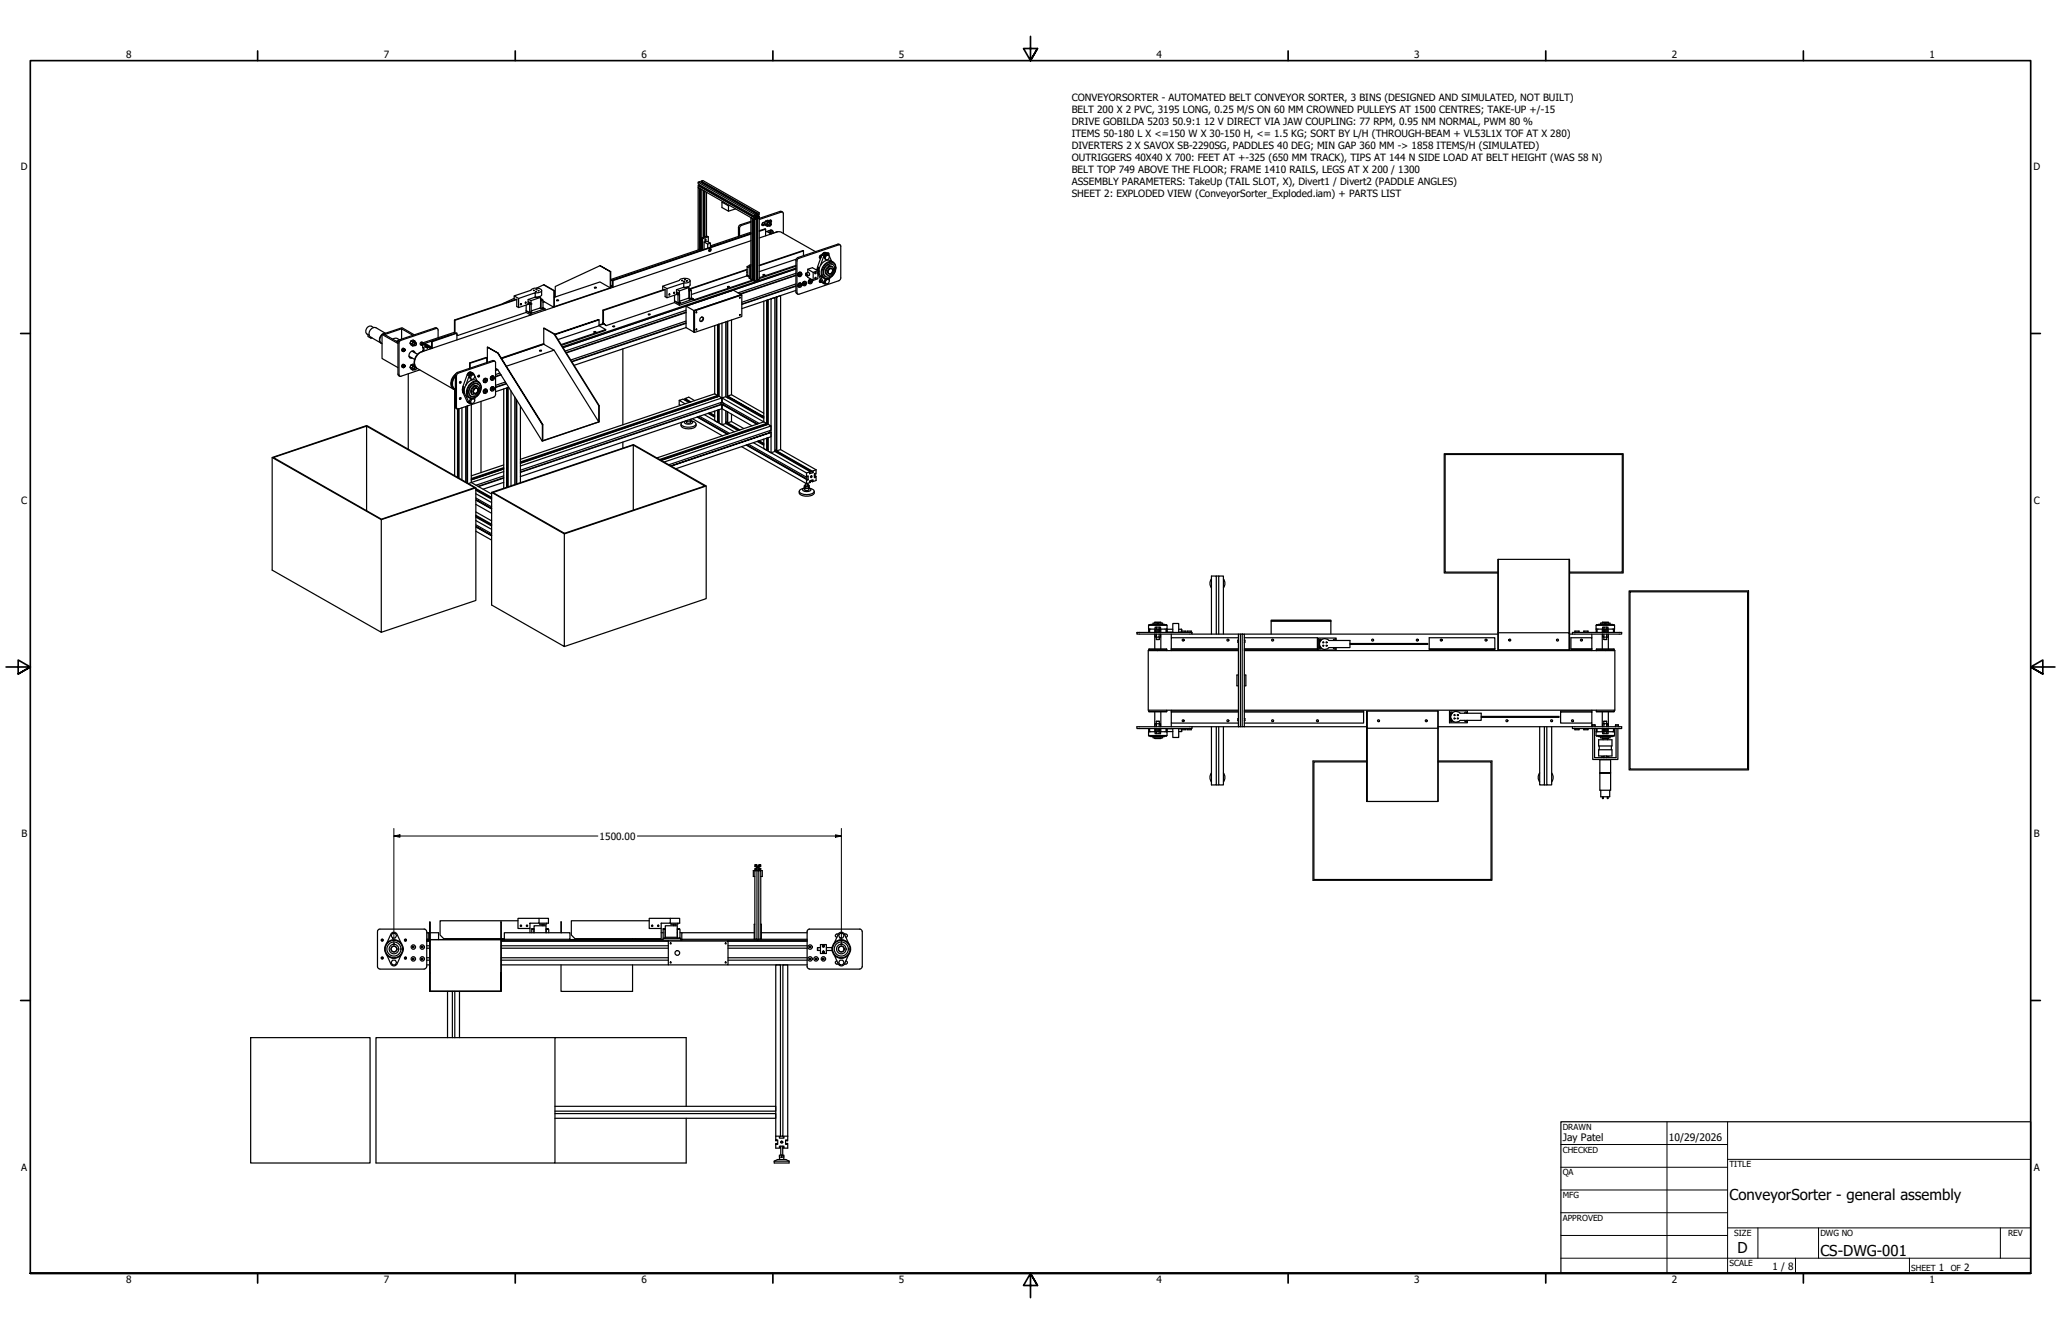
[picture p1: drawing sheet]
<svg xmlns="http://www.w3.org/2000/svg" width="864mm" height="559mm" viewBox="0 0 864 559" stroke-linecap="round" stroke-linejoin="round" font-family="sans-serif">
<defs><g id="words">
<g font-size="6.3">
<text x="724.7" y="502.8">ConveyorSorter - general assembly</text>
<text x="728.1" y="524.9">D</text>
<text x="762.8" y="526.2">CS-DWG-001</text>
</g>
<g font-size="4.3">
<text x="654.8" y="477.8">Jay Patel</text>
<text x="699.3" y="478">10/29/2026</text>
</g>
<g font-size="4.2">
<text x="52.8" y="24.4">8</text>
<text x="160.8" y="24.4">7</text>
<text x="268.7" y="24.4">6</text>
<text x="376.7" y="24.4">5</text>
<text x="484.6" y="24.4">4</text>
<text x="592.6" y="24.4">3</text>
<text x="700.5" y="24.4">2</text>
<text x="808.5" y="24.4">1</text>
<text x="449.1" y="42.3">CONVEYORSORTER - AUTOMATED BELT CONVEYOR SORTER, 3 BINS (DESIGNED AND SIMULATED, NOT BUILT)</text>
<text x="449.1" y="47.3">BELT 200 X 2 PVC, 3195 LONG, 0.25 M/S ON 60 MM CROWNED PULLEYS AT 1500 CENTRES; TAKE-UP +/-15</text>
<text x="449.1" y="52.3">DRIVE GOBILDA 5203</text>
<text x="491.2" y="52.3">50.9:1</text>
<text x="504.5" y="52.3">12 V DIRECT VIA JAW COUPLING: 77 RPM, 0.95 NM NORMAL, PWM 80 %</text>
<text x="449.1" y="57.3">ITEMS 50-180 L X &lt;=150 W X 30-150 H, &lt;= 1.5 KG; SORT BY L/H (THROUGH-BEAM + VL53L1X TOF AT X 280)</text>
<text x="449.1" y="62.4">DIVERTERS 2 X SAVOX SB-2290SG, PADDLES 40 DEG; MIN GAP 360 MM -&gt; 1858 ITEMS/H (SIMULATED)</text>
<text x="8.8" y="71.4">D</text>
<text x="449.1" y="67.4">OUTRIGGERS 40X40 X 700: FEET AT +-325 (650 MM TRACK), TIPS AT 144 N SIDE LOAD AT BELT HEIGHT (WAS 58 N)</text>
<text x="852" y="71.4">D</text>
<text x="449.1" y="72.4">BELT TOP 749 ABOVE THE FLOOR; FRAME 1410 RAILS, LEGS AT X 200 / 1300</text>
<text x="449.1" y="77.4">ASSEMBLY PARAMETERS: TakeUp (TAIL SLOT, X), Divert1 / Divert2 (PADDLE ANGLES)</text>
<text x="449.1" y="82.4">SHEET 2: EXPLODED VIEW (ConveyorSorter_Exploded.iam) + PARTS LIST</text>
<text x="8.9" y="211.1">C</text>
<text x="852.2" y="211.1">C</text>
<text x="9" y="350.8">B</text>
<text x="251.3" y="351.7">1500.00</text>
<text x="852.2" y="350.8">B</text>
<text x="8.9" y="490.5">A</text>
<text x="852.2" y="490.5">A</text>
<text x="742.8" y="532">1 / 8</text>
<text x="812.4" y="532.6">1</text>
<text x="823" y="532.6">2</text>
<text x="52.8" y="537.5">8</text>
<text x="160.8" y="537.5">7</text>
<text x="268.7" y="537.5">6</text>
<text x="376.7" y="537.5">5</text>
<text x="484.6" y="537.5">4</text>
<text x="592.6" y="537.5">3</text>
<text x="700.5" y="537.5">2</text>
<text x="808.5" y="537.5">1</text>
</g>
<g font-size="3.5">
<text x="654.8" y="473.2">DRAWN</text>
<text x="654.8" y="482.8">CHECKED</text>
<text x="724.7" y="488.9">TITLE</text>
<text x="654.8" y="492.3">QA</text>
<text x="654.8" y="501.8">MFG</text>
<text x="654.8" y="511.4">APPROVED</text>
<text x="726.7" y="517.7">SIZE</text>
<text x="762.8" y="517.7">DWG NO</text>
<text x="841.4" y="517.7">REV</text>
<text x="724.7" y="530.4">SCALE</text>
<text x="800.9" y="532.6">SHEET</text>
<text x="817.4" y="532.6">OF</text>
</g>
</g></defs>
<!-- layer: Visible (ANSI) -->
<g fill="#000">
<circle cx="293.6" cy="105" r=".25"/>
<circle cx="335.4" cy="114.1" r=".25"/>
<circle cx="222.5" cy="127.3" r=".25"/>
<circle cx="200.5" cy="157.3" r=".25"/>
<circle cx="203.6" cy="158.6" r=".25"/>
<circle cx="338.5" cy="203.1" r=".25"/>
</g>
<g fill="none" stroke="#000" stroke-width=".51">
<path d="M292.5 77.8v.7l23.7 13.5 .7-.4M292.5 76.3v.8l23.7 13.5 .5-.4v1M293.1 77.3v.4l23.6 13.5h-.3M293.1 77.7l-.2 .1M293.2 78.9l-.1 25.8v-25.8l-.6-.4v25.9l.6 .3M293.5 79.1l.1 25.4h-.4M293.8 75.9l23.8 13.6v.4M294 76.1v.3l23.6 13.5-.9 .3 .2-.7M294 76.4l-.1 .1M294.8 79.8v19.6M293.9 99.7l2.3-.8 .6 .3v2.1M294.1 99.6v-20.2l-.5-.3v25.9"/>
<path d="M295.1 80v19.3M295.2 80.1v19.2M295.3 80.1v19.1M296 80.5v18.5M296.8 99.2l-2.4 .8M303 84.5l-.5 .1M305.8 86l-.6 .2v2.3l-2.7-1.6v-2.3l2.7 1.6M308.2 87.5l-3 1M314.6 93.1l-4.3 1.6-.4 .7v3.5M314.6 92.7l-4.4 1.5-.6 .4-.2 4.5M314.6 97.3l-16.9 5.7M314.6 98l-57.7 19.5"/>
<path d="M315.3 91.6l-.1 25.7v-25.9l-.6-.3v25.9l.6 .3M315.6 91.7l.1 25.4M316.2 92l.7-.2v25.8l-.7 .3zM316.2 92l-.5-.3v25.8M316.2 91.2l-23.7-13.4 23.7 13.4v.8M316.2 89.8l.7-.3-23.7-13.4-.7 .2 23.7 13.5v.8M317 90.4l.2-.1 .1 .4-.2 .1zM317.1 91.1l.3 .5M317.1 91.4h-.4M317.2 91.4l.1 25.8M317.2 91.1l.2 .3M317.4 91.6l.7-.3v25.9l-.7 .2z"/>
<path d="M317.4 91.6v25.8M317.4 89.3l.7-.2-23.6-13.5-.7 .3 23.6 13.6M317.6 91.3v-.4l-.9 .3v.3M317.6 90.4l.3 .4M317.6 90.3l.3 .3M317.9 89.9h-.3v1l.3-.1-.3-.2M318.1 91.9l9.5-3.1 .5 .2 .1 8.7M318.1 99.7l7.7-2.6h1.2l14.7 8.3M318.1 90.6v.7l-.7 .3-.6-.4M318.1 89.1v.8h-.3M319.3 94.2h.1M319.7 93.3l-.4 .9"/>
<path d="M320.2 93.1a1.54 1.54 0 0 0 2.1 1.5M320.2 93.5h.2M320.5 93.9l-1.2 .3M320.7 93l-1.2 .4a.57 .57 0 0 0-.3 .6 .57 .57 0 0 0 .6 .5l.9-.3M320.8 92.6l.8 .4-.5 1.1-.7-.4zM320.8 92.6l1-.3 .7 .4-.9 .3M320.8 96l-2.7 .6M320.8 96l-2.7 .9M320.8 96v2.8M321.1 94.1l.5 .7M321.6 94.3l.7 .3M322.1 92.5l1.1-.2 .1 .5-.4 .6"/>
<path d="M322.1 96.6l.3 1M322.4 93.3l-.7 .2-.1 .6 .2 .3M322.5 92.7l.4 .9-.6-.4M322.8 96.5a1 1 0 0 1 1.2 1.2M322.8 96.5v1.4M322.8 96.5l-2 .6M322.8 92.2l-.2 .8M323 96.4l.1 1.6-1.9-1M323.3 96.4l.2 1.5M325.8 97.1l-1.2 .4M327.9 88.8l-.9-.3-8.9 3M227.8 119.3l-3 1.4"/>
<path d="M251.4 111.3l4.5 2.5-4.5-2.5-18.7 8.7v4.4M255.7 113.8v6.8l-4.3-2.5-19.1 6.4M255.9 113.8v6.8M256.7 117.4v2.5l-.8-.5M256.7 117.4l.2 .1M256.9 117.5v2.8l-1-.5M277.7 119.9l1.8 1M285.7 117.5h.4zM286.5 118.6l1.9-.2a.84 .84 0 0 0 .8-1 .84 .84 0 0 0-1.1-.7l-2.7 .1-.7 .7-7 2.4v1.6M286.6 118h.4zM286.8 117.1l.5 .1zM287.7 117.5l.4 .2z"/>
<path d="M289.2 117.6l-.1 2-.7 .5-1.9 .2M292.9 104.6l-37 12.5M293.6 104.9l-37.7 12.7M294.4 104.6v-4.6l-.5-.3v5.1M295 101.3l1.2-.3 1.5 .9M296.5 103.9v-1.7l-1.5-.9v3.2M296.5 102.2l1.2-.3v1.7M297.4 104.2v.6l-.4 .2M297.7 104.8v-.7l-.1 .8-.5 .3M297.7 103.5l16.9-5.7-57.9 19.6M313 115.6l-23.3 7.8M313 114.3h.1"/>
<path d="M313.1 113.6v.7M313.1 112.8l-24.2 8.2M313.1 113l-24 8.2M313.1 115.2l-.2 .1M313.1 115.2l.8 .5M313.9 115.8l-1-.5 1 .8M313.9 112.1l-.8-.5v3.6M313.9 111.3l-.8 .3M314.6 100.8l-137.8 46.5a4.6 4.6 0 0 0-2.2 6.9l15.5 8.9M314.6 111.4l-.1 5.4-.6-.3v-5.4l.6 .3M314.6 116.8h-.1M314.6 110.9l-.7 .2"/>
<path d="M315.6 117l-.3 .2M315.7 117.5l-24.7 8.4-.4-.2M315.7 117.2l-24.7 8.3v.4M315.7 117.5l.5 .4M317.2 117.2l-.3 .1M318.1 111.1l18.6-6-18.6 6.2M319.7 115.1l.4-.2 .4 .4zM319.9 115.3h.3M333.5 112.6l-97.6 33M333.5 114.5l-24.3 8.2M333.5 115.3l-23.4 7.8M333.5 115.4l-23.2 7.9"/>
<path d="M333.5 118.9l-22.7 7.7M333.5 119.7l-22.7 7.7M333.5 119.9l-22.7 7.6M333.5 112.3l-97.8 33M333.5 111.5l-15.4 5.2M333.5 111.2l-15.4 5.1M333.6 108.6l-15.5 5.2M334.5 108.3l17.3-5.8 .5 .5-.1 14-.5 .5-17.4 5.8-.4-.7v-13.3zM334.6 115.6l-.3-.3 .2-.8 .9-.4a.91 .91 0 0 0-1.1 .6 .91 .91 0 0 0 .5 1.1M334.8 114.6a.74 .74 0 0 1 1.2-.1 .74 .74 0 0 1-.4 1.2 .68 .68 0 0 1-1-.1 .68 .68 0 0 1 .2-1zM335 118.9a.68 .68 0 0 1 1 .1 .68 .68 0 0 1-.3 1 .67 .67 0 0 1-1 .2 .67 .67 0 0 1 .1-1.1zM335.3 119.6l.3-.2-.2 .4"/>
<path d="M335.3 115.2l.3-.3-.2 .4M335.3 119.3h.1M335.3 114.7l.1 .2M335.4 118.6a.92 .92 0 0 0-.9 .5 .92 .92 0 0 0 .1 1M335.4 118.6a.91 .91 0 0 0-1.1 .6 .91 .91 0 0 0 .5 1.1M335.4 118.6l.3 .1M335.4 118.6h.1M335.4 114.1l.3 .1M335.6 119.4l-.4-.1v.6l.2-.1-.3-.1M335.6 114.9l-.4-.1v.6l.2-.1h-.3M336.5 119.4l-.2-.3 .2-.8 .9-.4a.91 .91 0 0 0-1.1 .6 .91 .91 0 0 0 .5 1.1M336.7 105.1v2"/>
<path d="M336.8 118.4a.69 .69 0 0 1 1.1-.1 .69 .69 0 0 1-.2 1.1 .68 .68 0 0 1-1.1 .1 .68 .68 0 0 1 .2-1.1zM337.2 119l.4-.3-.2 .4M337.3 118.6l.1 .1M337.4 117.9l.3 .1M337.4 117.9h.1M337.6 118.7l-.5-.1v.6l.3-.1h-.3M337.6 114.7a.32 .32 0 0 1 .3-.3 .32 .32 0 0 1 .3 .3l.1 .8-.5-.1M337.6 114.9l.2 .4 .3-.2M337.6 114.6h.3a.46 .46 0 0 1 .4 .6 .46 .46 0 0 1-.7 .3 .46 .46 0 0 1 0-.8zM337.8 114.7l.1 .1-.3 .1zM337.9 114.8l.2 .4-.3 .1M338.5 114.2v-1.4l1.9-.7 2.3 1.3v3.4l-2 .7"/>
<path d="M338.5 112.8l2.2 1.3M338.6 114.2l.6 .5-.2 .6M338.7 114.1l-.9 .3M339 117.3l.9-.2-.9 .4-.2 .7 .2 .4-.3-.4zM339 118.6l.3 .2M339.1 115.3l-1 .3M339.3 117.6a.69 .69 0 0 1 1.1-.2 .69 .69 0 0 1-.2 1.2 .68 .68 0 0 1-1.1 .1 .68 .68 0 0 1 .2-1.1zM339.7 118.2l.3-.3-.1 .3M339.8 117.7l.1 .2M339.9 117.1l.3 .1M340 117.9l-.4-.1v.6l.3-.2h-.4M341.9 113l.8-.2 .2 .3a.53 .53 0 0 1 .2 .5 .53 .53 0 0 1-.4 .4l.5 .4"/>
<path d="M342.4 112.8h.2M342.5 112.2l.1-.4 .7 .4M342.7 113.4l-2 .7v3.4l-2.2-1.4v-.6M342.7 114.5l1.7 3.7M342.7 114.4l.6 .3M343 113.9l.2 .1M343.1 113.5h.1M343.2 113.1l-.4-.2 .3 .9M343.2 112.6l-.7-.4-.1 .5M343.3 107.9h.1M343.5 117.3l.7 .5-.9 .2M343.5 107.2l.5 .4"/>
<path d="M343.7 107.4l.2 .4-.1-.3M343.8 111.2l-.6 1.6a3.3 3.3 0 0 0 .6 2.8M343.8 115.6l1.4 .9M343.8 115.6l1.4 3 .4 .4 .5-.1M343.8 107l.4 .4M343.9 106.9l-.6 .7 .2 .5 .4 .1M343.9 117.2l-.5 .3a.46 .46 0 0 0-.1 .6 .46 .46 0 0 0 .6 .2l.5-.2M344 107.7l-.6 .2M344.1 106.9l-.1 .2M344.4 106.7l.2-.3 .8 .5M344.4 106.8l-.5 .1M344.6 106.4l.2-.2 .8 .4"/>
<path d="M344.8 106.2l.3-.3 .8 .5M345.1 105.9l1.1 .3M345.2 118.6l-.8-.4 1 .7M345.2 107.3l-.8-.6-1.8 5.1M345.4 105.8l1.1 .4M345.5 110.7a2.63 2.63 0 0 1 3.6-.9 2.63 2.63 0 0 1 1 3.5 3.7 3.7 0 0 1-5.1 3 4 4 0 0 1 .5-5.6zM345.6 111.2a2.43 2.43 0 0 1 2.4-1.4 2.43 2.43 0 0 1 2.1 1.8 4.1 4.1 0 0 1-4.5 4.9 3.6 3.6 0 0 1 0-5.3zM345.6 105.7l1.2 .5M345.8 116.9l.4 .3-.4 1-.5-.2zM345.8 106.8l.4 .3-.4 1-.5-.2zM345.8 106.8l.8-.3 .6 .3-1 .3M345.8 118.2l.4 .8"/>
<path d="M345.8 108.1l.4 .8M345.9 105.8l1.1 .6M346.1 116.8l-.3 .1M346.3 111.3a1.96 1.96 0 0 1 2.7-.5 1.96 1.96 0 0 1 .6 2.7 2.73 2.73 0 0 1-4 2.1l-.4-.7-.1-1.4zM346.5 106h.7l.1 .8M346.8 112.3a1.45 1.45 0 0 1 2.2-.4 1.45 1.45 0 0 1 0 2.2l-.1 .3a1.48 1.48 0 0 1-2.2 .8 1.48 1.48 0 0 1-.2-2.4zM346.8 116.7l.4 .2-1 .3M346.9 105.9v.4M347.2 116.9l.4 .7-.4 1.1-1 .3-.9-1M347.2 106.8l.4 .7-.4 1.1-1 .3-.9-1M347.2 111.6a2.1 2.1 0 0 0-.5 3.6M347.3 113l.2-.2a.89 .89 0 0 1 1.4 .1 .89 .89 0 0 1-.3 1.3 .93 .93 0 0 1-1.5 .3 .93 .93 0 0 1 .2-1.5z"/>
<path d="M347.3 112.8a.94 .94 0 0 1 1.5-.1 .94 .94 0 0 1-.2 1.5 .95 .95 0 0 1-1.5 .4 .95 .95 0 0 1 .1-1.6zM347.6 111.4l.3 .2h-.7M347.6 111.4l1.1 .4M347.6 111.4l-.4 .2M347.7 116.4l-.3 .9M348.5 109.5l-1.3-2.9a1.17 1.17 0 0 0-1.2-.3 1.17 1.17 0 0 0-.8 1l-1.4 3.9M348.6 112.5a1.26 1.26 0 0 0-1.6 .5 1.26 1.26 0 0 0 .3 1.7M348.9 110.7a3.1 3.1 0 0 0-3.4 1.4 3.1 3.1 0 0 0 .3 3.7h.1M349.1 109.8l-1-.6a3.6 3.6 0 0 0-4.3 2M352 102.6l-.8-.4-17.3 6-.4 .7v13.6l.8 .7M156.6 137.2l-.9-.5a2 2 0 0 0-2.1 1 2 2 0 0 0 .2 2.3l.9 .5M161.1 139.8l-.3 .1"/>
<path d="M161.4 139.6a2.47 2.47 0 0 0-2.2 1.6 2.47 2.47 0 0 0 .5 2.6M161.5 139.6l-4-2.3a2.39 2.39 0 0 0-2.5 1.2 2.39 2.39 0 0 0 .3 2.7l4.3 2.5M168.3 137.7l-7.1 2.4 5.6 3.2M183.3 137.6l-.9-.3-14.9 5-.5 .4-.2 .6v13.6l.7 .7M190.4 134l.2 5.6-.2-.2M190.4 139.2l-13.2 4.4-.6-.3-.6 .8 .7 .6M190.6 139.6h.2M191.5 139.6l-10.7 3.3v2.5l-2.7-1.6M215.5 125l-4.8 2.2M215.5 124l1.8 1M216.5 125.5l-.2-.2-25.9 8.7v5.4l.3 .2M216.5 125.5v2.9l.8 .4 4-1.3v-2l3-1v-1.9l-7 2.4v3.8"/>
<path d="M216.5 125.5l-25.9 8.7M220.5 127.8v3.1l-28.7 9.6M220.5 130.9l1.9 1.1v-.7M221.3 127l.4 .3 .8-.3M221.3 126.3l1.2 .7M221.4 126.9h.6zM221.5 125.4l1 .5M221.7 127.3v.2M222.4 127.3l.2 3.3-.5 .3M222.5 130.7l.4 .2h-.8M222.5 127.3l-.8 .2-.4-.2 .6 .3M222.6 127.4l-.7 .2v3.4"/>
<path d="M223.5 121.6l.4 .1zM224.3 122.6l1.6-.1a.86 .86 0 0 0 1-.8 .86 .86 0 0 0-1-.9h-2.2l-1.3 .8-6.9 2.4v1.6M224.4 124.6h.6M224.4 122l.4 .2zM224.7 121.2l.3 .1zM225.6 121.7h.3zM225.9 124.3l-1.8 .2M225.9 124.3l.6 .3v1.1l.7-.3M226.1 129l.8 .3M226.5 125.2v.2M226.5 125l.7 .4-.7 .5M226.5 124.6l-4 1.3v1.1"/>
<path d="M226.5 125.9l.2 .1M226.5 125.9v3.1l-3.9 1.2M226.9 121.7v2.1l-1 .5-1.6 .2M227.2 125.5l.3 .2v3.3l-.6 .3M227.5 129l.1 .3h-.7M227.5 128.8l.9 .5-6 2-1.9-1.1 1.6 .7M227.5 125.7l-.8 .3v3.3M227.8 137.5l4.4 2.5 18.7 29.9v6.8l-18.7-30-4.4-2.5zM227.8 137.5l4.5 2.4M228.2 126.4l-.7 .3M228.4 129.3v.6M232.1 121.8v6.9l-4.3-2.5-.3 .2"/>
<path d="M232.2 140l18.9 29.9M233.2 125.9h.8M233.3 125.7l.8 .2-.7 .1zM248.9 138.9l.8 .2-.7 .1zM249.1 139.2h.3M249.1 120.5h.8M249.2 120.3l.7 .2-.5 .1zM251 134v2.5l-17.2 5.7M251 136.5l2.8 1.5-18.7 6.3M252.6 129.9l.3 .1v5.4M252.9 135.5l-1.9 .6M253 135.7l-2 .6"/>
<path d="M253.8 138v.4l-18.5 6.3M255.7 120.6l-23.4 7.9v-6.8l-4.5-2.4 4.5 2.4M256.8 136.7l.6-.2 .2 .3zM257 136.8h.3M271.7 131.6l.8 .1-.6 .2zM271.9 131.8h.3M278.7 121.3l-26.1 8.6v5.4l1.4 1.1-1.4-1.1M278.7 121.3v3l.8 .4 4-1.3v-2.1l3-1v-1.7l-7 2.3v3.8M278.7 121.3l-25.8 8.7M282.6 126l1.8 .8M282.6 123.6v3.1l-28.6 9.7M282.6 126.7l2.1 1.2"/>
<path d="M283.5 122.9l.5 .2 .7-.2M283.5 122.2l1.2 .7M283.7 122.7l.5 .1zM283.7 121.3l1 .6M284 123.1v.3M284.6 123.2l.1 3.4M284.7 123.2l-.7 .2-.5-.3 .6 .4M284.7 123.2v.1M284.7 126.6l-.3 .2M284.7 126.6l.4 .2h-.7M284.7 123.3l-.6 .2v3.4M286.3 120.4l1.9-.2 .5 .3v1l.7-.2"/>
<path d="M286.6 120.5h.6M287.5 137.2v-9l3.3 1.9 20-6.5v9l-19.8 6.7M287.5 130l-50.7 17.1M287.5 130.7l-50.3 17M287.5 130.9l-50.2 16.9M287.5 134.5l-48.4 16.3M287.5 135.3l-48 16.1M287.5 135.4l-47.9 16.2M287.5 137.2l-47 15.8M288.3 125l.8 .2M288.7 121.1l.2 .1-.2 .1M288.7 120.9l.7 .4v.3l-.7 .3"/>
<path d="M288.7 120.5l-4 1.4v1M288.7 121.9v2.9l-4 1.4M288.7 121.8l.2 .1M289.4 121.4l.3 .2v3.3M289.7 124.9l.1 .4-.7-.1M289.7 121.6l-.8 .3v3.4M289.7 124.7l.9 .5-5.9 2.1-2.1-1.2M289.7 124.9l-.6 .3M290.6 125.2v.7l-5.9 2v-.6M290.6 125.3l.4 .2M291.7 130.7v.2M291.7 137.9v.2"/>
<path d="M293.4 133.3a.79 .79 0 0 1 1.3-.2 .79 .79 0 0 1-.3 1.3 .73 .73 0 0 1-1.1 0 .73 .73 0 0 1 .1-1.1zM294.4 132.8v1.1l-.5 .6-.5 .1M299.5 136.4v28.6M300.7 136v30.2M300.9 135.9v30.2M301.1 135.8v30.3M301.3 135.8v30.2M302.5 135.4v42.5l1.6-.5M304.1 134.8v31.4M304.7 134.6v32M304.9 134.6v32l15.1 8.3M304.9 120l.7 .3h-.6z"/>
<path d="M305.1 120.3h.3M306.5 134v31.4M307.3 121.5l3.3 1.9-19.8 6.7v9l-3.3-1.9M309.9 131.8h.3l-.2 .3zM310 124.6l-.1 .2M310 131.8l-.1 .2M310.8 123.6l-19.8 6.6v9.1l-.2-.2v-9l.2 .1M320 126.2v50.5l-17.5-10v1.8l15.6 8.9M321.2 125.8v52.1M321.5 125.7v52.2M321.7 125.7v52.1M321.9 125.6v52.1"/>
<path d="M323.1 125.2l1.6-.5v64.4l-1.6 .6zM325.3 124.4l.2 64.4M325.3 124.5v64l-.6 .2M325.5 124.4l1.6-.6v64.5l-1.6 .5zM333.5 121.7l-22.7 7.6M154.2 140.1v.9l1.2 .7M155.4 141.3v.4l.5-.2M160.1 140.1v10.1l6.7 3.8M160.1 140.3l-.9 1.6a1.74 1.74 0 0 0 .9 2.1M164.5 142l1.6-.3 1.3 .7M166.9 142.8l-.6 .3M167.1 142.6l-1 .4"/>
<path d="M168.9 153.1a.43 .43 0 0 1 .5-.3 .43 .43 0 0 1 .3 .5 .46 .46 0 0 0-.5-.3 .46 .46 0 0 0-.4 .5 .46 .46 0 0 0 .6 .4l.3-.6-.2 .4a.48 .48 0 0 1-.7 .2 .48 .48 0 0 1 .1-.8zM168.9 146.4a.43 .43 0 0 1 .5-.3 .43 .43 0 0 1 .3 .5 .46 .46 0 0 0-.5-.4 .46 .46 0 0 0-.4 .6 .46 .46 0 0 0 .6 .3l.3-.5-.3 .5a.47 .47 0 0 1-.7 0 .47 .47 0 0 1 .2-.7zM169.2 153.5l.1-.3 .1 .5M169.2 146.8l.1-.3 .1 .4M169.3 146.4v.1M169.3 153.2h.1M169.5 153.4l-.4-.2v.6l.3-.1-.4-.1M169.5 152.9l-.7-.3-.4 .4v.7l.5 .3M169.5 146.6l-.4-.1v.6l.3-.2h-.4M169.5 146.2l-.7-.3-.4 .3v.7l.5 .4M171.1 156.6v31.6M171.4 149.2l2.3 1.4"/>
<path d="M171.8 153.9l.4 .7 .8 .5 .6-.3M171.8 143.8l.4 .7 .8 .5 .6-.3M172.2 149.7l-.6 .1M172.2 152.8l.8 .5-.5 1-.7-.4zM172.2 142.7l.8 .4-.5 1.1-.7-.4zM172.2 142.7l.9-.3 .8 .5-.9 .2M172.2 152.8l.9-.3 .7 .4-.8 .4M172.5 154.3l.5 .8M172.5 144.2l.5 .8M172.6 147.1l2.3 1.3M173 140.5l-4.7-2.8v4.3M173 154.5l.7 .4"/>
<path d="M173 144.4l.7 .4M173.2 147l.3 .6M173.6 140.3l-5.1-3-8.4 2.8 6.7 3.8M173.7 153.4l.5 .4h-.3a.54 .54 0 0 0-.5 .6 .54 .54 0 0 0 .7 .5 .54 .54 0 0 0 .3-.8 .53 .53 0 0 1-.4 .8 .53 .53 0 0 1-.6-.6 .53 .53 0 0 1 .8-.4h.1M173.8 153.5a.61 .61 0 0 0-.7 .3 .61 .61 0 0 0 .1 .8M173.8 143.4l-.4-.1-.4 .5 .2 .7M173.9 142.9l.4 .8-.6-.4M173.9 147.8a1.24 1.24 0 0 0-1.3-.8 1.24 1.24 0 0 0-1.1 1.2l-.1 .3a1.05 1.05 0 0 0 .1 1.1 1.05 1.05 0 0 0 1.2 .4M176.7 143.7a.41 .41 0 0 1 .4-.2 .41 .41 0 0 1 .3 .5 .45 .45 0 0 0-.6-.4 .45 .45 0 0 0-.2 .7 .45 .45 0 0 0 .8 0v-.3l-.2 .5a.49 .49 0 0 1-.8-.1 .49 .49 0 0 1 .3-.7zM176.8 144.2l.2-.3 .3 .1-.2 .3M177 143.8v.1M177 147.3a4.6 4.6 0 0 0-3.2 5.7"/>
<path d="M177.1 146.7h.5M177.1 144.6l.2 1.3M177.3 144l-.2-.2-.4 .4 .4 .1h-.4M177.3 146.8v.4M177.6 146.5l-.5 .2v.6M177.6 145.7l-.3 .2v-.4l.3 .2v1.4M178.1 145.3l1.1 .6-.3-.9 1.2 .7v.5M178.3 144.9l-.2-.1v.5l.8-.3M178.6 146.7l-.2 .1M178.6 144.8l-.3 .1-.9-.8 3.3 2M181.1 143.1v2.8M183.6 141.5v-3.3l-.7-.7-15.1 5.1-.5 .6v14.2l.5 .3 8.1-2.8"/>
<path d="M188.5 140.4l-10.4 3.4v.3l2.9 1.8-3.6-2.1M190.8 157.5a3.5 3.5 0 0 0 0 5.6 3.5 3.5 0 0 1 0-5.4M190.9 157a3.9 3.9 0 0 0-.7 5.9l.3 .1-.5-.3M191 156.6a4.4 4.4 0 0 0-1 6.4l.8 .3M191.5 142.4v-2.8l-10.4 3.5-.3-.2M191.5 140.3l.3 .2M191.5 140.2l.3 .3M191.5 156.7l.6-.4 14.7-5 .6 .1 .2 .4-.1 13.9-.5 .6-15 5.1-.5-.1-.2-.6v-13.2zM192.7 159.9l-.2 .3M195.8 156.9l.2-.4 .8 .5M196 156.5l.2-.2 .8 .4M196.2 156.3l.3-.3 .8 .5"/>
<path d="M196.5 156l1 .4M196.6 157.4l-.8-.5-1.8 5M196.7 155.9l1.2 .4M197 152.1v2.1M197 155.8l1.1 .5M197.1 156.9l.5 .3-.4 1-.5-.2zM197.1 156.9l1-.3 .4 .3-.9 .3M197.2 158.2l.4 .8M197.3 155.9l1.1 .6M198.5 156.9l.5 .8-.5 1-.9 .3-.9-1M199.9 159.6l-1.3-2.9a1.17 1.17 0 0 0-2 .7l-1.4 4M200.5 157.3l-.2 .3"/>
<path d="M200.5 159.9l-1-.5a3.4 3.4 0 0 0-4.3 2M202.9 158.7l.7-.1a.96 .96 0 0 0-.9 .4 .96 .96 0 0 0 .1 1.1l-.3-.8zM203.1 158.9a.74 .74 0 0 1 1.2 .2 .74 .74 0 0 1-.5 1 .72 .72 0 0 1-1.1-.2 .72 .72 0 0 1 .4-1zM203.5 159.6l.1-.3v.4M203.6 159.2v.1M203.6 158.6l.4 .1M203.8 159.4l-.4-.1-.2 .3 .4 .1h-.3M204 149.9l-7.2 2.1v2.3M204 151.9v-2l-7.2 2.1M204.2 145.4v6.4M205.7 159.1l.3 .2M205.9 157.7l.7-.2-1 .6 .1 1-.2-.7z"/>
<path d="M206 158.1a.73 .73 0 0 1 1.2-.1 .73 .73 0 0 1-.4 1.1 .67 .67 0 0 1-1-.1 .67 .67 0 0 1 .2-.9zM206.4 158.6l.4-.2-.2 .3M206.5 158.2l.1 .1M206.6 157.5h.1M206.6 157.5l.3 .2M206.8 158.4l-.4-.2-.2 .4 .4 .1h-.4M207.3 151.3l-.8-.3-15 5.1-.4 .4-.3 .7v13.4l.8 .7M207.6 154.3l.9 .5 18.8 29.9M208.2 154.6l-.6 .2M208.5 147.9l-4.3-2.5 4.5 2.5M208.5 154.8l-.9 .3M209.4 156.3l-1.8 .6"/>
<path d="M209.9 156.9l-2.3 .8M209.9 157l-2.3 .9M226.1 146.9l.5-.2 .3 .2zM226.1 147h.7M227.8 144.1l-17.7 6.1 17.7-6M227.8 144l-17.8 6M232.2 146.7l-20 6.7M232.4 140l18.6-6-18.5 6.2M261 146.1v31.8M153.6 178.5l45.3 25.8-39.1 13.2-45.2-25.9 39-13.1v35.4M189.1 160.3v.5M190.5 163.3v36"/>
<path d="M191.7 171.4v28.6M191.9 171.4v28.7M192.1 171.3v28.9M192.3 171.3v29M192.7 166.6l-.2 .3M193.5 170.9v30.1M193.7 163.3l.1-.5 .8 .5M193.8 163.7l-.1-.4 .8 .4M193.9 164.1l-.1-.4 .7 .4M194 164.5l-.1-.4 .7 .4M194.6 162.8l-.7-.4-.1 .4M194.7 164.8l-.7-.3 1.8 3.8"/>
<path d="M194.8 162.3l-.8-.4-.1 .5M195.1 170.3v31.6M195.2 161.4l-.2 .3a3.6 3.6 0 0 0 .2 4M195.2 165.7l1.4 .9M195.2 165.7l1.4 3.1 .9 .3-.3-.8M195.8 170.1v32.1v-32.1M195.9 170.1v32.2M196.6 168.8l-.8-.5 1 .7M196.9 160.8a2.6 2.6 0 0 1 3.6-.9 2.6 2.6 0 0 1 .9 3.5 3.7 3.7 0 0 1-5.1 3 4 4 0 0 1 .6-5.6zM197 161.3a2.43 2.43 0 0 1 2.4-1.4 2.43 2.43 0 0 1 2.1 1.8 4 4 0 0 1-4.5 4.9 3.6 3.6 0 0 1 0-5.3zM197.1 167.1l.5 .2-.4 1-.5-.2zM197.5 169.5v32.6l13.6-4.6"/>
<path d="M197.5 166.9l-.4 .2M197.7 161.4a1.91 1.91 0 0 1 2.6-.6 1.91 1.91 0 0 1 .7 2.5 2.64 2.64 0 0 1-1.4 2.4 2.64 2.64 0 0 1-2.8-.2 3.5 3.5 0 0 1 .9-4.1zM198.2 162.4a1.41 1.41 0 0 1 2-.5 1.41 1.41 0 0 1 .3 2.1l-.3 .5a1.47 1.47 0 0 1-2.2 .8 1.47 1.47 0 0 1-.2-2.4zM198.2 166.8l.3 .2-.9 .3M198.5 167l.5 .8-.5 1-.9 .3-.9-1M198.6 163.1a.88 .88 0 0 1 .9-.6 .88 .88 0 0 1 .8 .9 .93 .93 0 0 0-1.1-.8 .93 .93 0 0 0-.8 1.1 .86 .86 0 0 0 .6 1.2 .86 .86 0 0 0 1.1-.8l.2-.7-.1 .4a.96 .96 0 0 1-1.1 1.1 .96 .96 0 0 1-.7-1.3zM198.6 161.7a2.04 2.04 0 0 0-1.4 1.7 2.04 2.04 0 0 0 .9 2M199 161.5l.1 .3-.5-.1M199 161.5l1.1 .4M199 161.5l-.4 .2M199.1 166.5l-.3 .9M199.9 162.6a1.24 1.24 0 0 0-1.6 .5 1.24 1.24 0 0 0 .4 1.7"/>
<path d="M200.3 160.8a3.2 3.2 0 0 0-3.8 4l.9 1.2M201.5 168.1v29.9M202.8 164.6l.2 .1M202.8 164.5v.1M202.8 160.1l.2 .2M202.8 160v.1M203.1 163.4a.71 .71 0 0 1 1.2 .2 .71 .71 0 0 1-.5 1 .69 .69 0 0 1-1.1-.2 .69 .69 0 0 1 .4-1zM203.5 164.1l.1-.3v.4M203.6 163.7v.1M203.6 163.1h-.6l-.4 .5 .2 1M203.6 163.1l-.3-.2-.7 .5-.1 .8 .3 .3M203.6 163.1l.4 .1"/>
<path d="M203.8 163.9l-.4-.1-.2 .3 .4 .1-.3-.1M206.1 162.4a.74 .74 0 0 1 1.2 .2 .74 .74 0 0 1-.5 1 .67 .67 0 0 1-1-.1 .67 .67 0 0 1 .2-.9zM206.4 163.1l.2-.3v.4M206.5 162.7l.1 .1M206.6 162.1a.91 .91 0 0 0-1.1 .6 .91 .91 0 0 0 .5 1.1M206.6 162.1h.1M206.6 162.1a.96 .96 0 0 0-.9 .4 .96 .96 0 0 0 0 1.1M206.6 162.1l.3 .1M206.8 162.9l-.4-.1-.2 .3 .4 .1h-.4M211.1 162.9v41.6M211.8 160l-4.2 1.4M212.2 160.7l-4.6 1.5"/>
<path d="M212.2 160.8l-4.6 1.5M212.3 162.6v41.6M212.5 162.5v41.6M212.7 162.4v41.6M212.9 162.3v41.6M213.2 162.2l-5.6 1.9M214.1 163.8v39.7M215.7 166.3v36.7M216.3 167.3v35.5v-35.5M216.5 167.6v35.1M218.1 170.1v32.1M227.3 177.9v6.8z"/>
<path d="M227.5 177.9l-19-30 18.8 30M250.9 169.9l.2 6.8-23.6 7.9M251.1 176.7l-23.9 8.1M284.6 167.7v1.8l.5 .3M285.4 177.6a2.24 2.24 0 0 0 2.9 2l2.2-.3a1.46 1.46 0 0 0 1.2-1.7M287 166.9v.3l2.2 1.2M287.3 167.6h-.3M287.3 167.6l1.7 .9M287.3 167.4v.2M287.7 176.2l-.3 .1a.68 .68 0 0 0-.6 .9 .68 .68 0 0 0 1 .4l1.7-.1a.68 .68 0 0 0 .8-.7 .68 .68 0 0 0-.9-.6M287.7 176.2l-.3 .1M288.1 176.1v.4"/>
<path d="M288.7 168.6l-2.5-1.4-1.6 .5 2.5 1.5M289.2 175.7v.7M289.4 176.1l-.1 1-.6 .2-1-.2v-.9M289.4 176.2l1.4 .5a1.1 1.1 0 0 1 .7 1.4 1.1 1.1 0 0 1-1.4 .7 4.5 4.5 0 0 1-4.7-1.1l.6-.9M289.6 175.6l-.4 .8-1.5-.2M290.1 175.4l12.6 7.2M291.1 167.8l-2.5-1.4-1.6 .5 2.5 1.4M292.1 174.7l12.6 7.2M292.4 174.6l12.5 7.2M293.1 174.4l12.6 7.1M295.1 173.7l12.6 7.1M296.7 173.2l2.8 1.6"/>
<path d="M297 173l2.5 1.5M297.2 173l2.3 1.3M297.5 172.9l2 1.2M299.1 172.3l.4 .3M299.5 172.2v4l1.2 .7M299.5 165l1.2 .7-82.6 27.8M299.5 165l-81.4 27.4M300.4 166v.2l-82.3 27.9 83.2-28.1M300.4 166.2l.1 .1M300.7 165.7v.2l-82.6 27.8M300.9 171.8v5l-.2 .1v-5.1M301.1 171.7l.2 5"/>
<path d="M301.1 176.5l-.2 .1M301.3 171.6v5.6l1.2 .7M301.3 166l1.2 .7-84.4 28.5M302 168.7v.7M303.2 168.8l-.1 .7 14.2 8.1-14.5-8.2h-.3v1.8l-84.4 28.4M304.1 172.1v5.3M304.1 177.4l5.1 2.9M304.1 177.1l5.5 3.1M304.4 176.8l5.7 3.3M304.9 172.5v4.6l1.6-.5M304.9 177.1l-.2-4.6v4.2l-.6 .2 5.7 3.2M304.9 165.9l1.6-.5 13.5 7.7"/>
<path d="M305.2 166.3v.3M306.5 173.5v3.1M306.5 176.6l5.2 2.9M317.1 177.7l-14.6-8.3v1.8l12.6 7.2M320 175.3l-15.9-9.1-1.6 .5v1.8l-84.4 28.5M320 174.5l-15.1-8.6 15.1 8.9M321 177.7v.3l-44 14.8M321 178h.1M321.2 177.4v.2l-44.5 15.1M323.1 178.4v1.8l-42.9 14.5M114 191.6l45.8 26.1M211.1 194.8l-13.6 4.5"/>
<path d="M211.1 195.9l-13.6 4.6M211.1 196.2l-13.6 4.5M211.1 196.4l-13.6 4.6M211.1 199.3l-11.6 4M218.1 197.7l84.4-28.3-84.4 28.5M261 185.2v2.5M265.4 186.4l29.9 17.2-58.8 19.8-30-17.1 58.9-19.9v27.3M275.2 191.8l44.8-15.1 1.2 .7-44.8 15.1M277.1 192.8l44.8-15.1 1.2 .7-44.8 15.1M281.1 195.1l42-13.9-41.9 14.1M310.7 187.1l27.2 15.5M312.7 186.4l25.5 14.4"/>
<path d="M313.7 186.1l24.2 13.8M315.7 185.4l22.2 12.7 1.6-.5-14.8-8.5M317.2 184.9l2.8 1.6M317.6 184.8l2.4 1.4M317.8 184.7l2.2 1.3M318.1 184.6l1.9 1.1M319.7 184.1l.3 .2M320 184v3.9l1.2 .7M321.5 183.5v5l-.3 .1v-5.1M321.7 183.4l.2 4.9M321.7 188.2l-.2 .1M321.9 183.3v5.7l1.2 .7"/>
<path d="M322.6 180.4v.8M323.1 181.2v1.7l-39.9 13.4M324.7 188.8l16 9.2M324.7 188.7l16 8.8v.5M325 188.6l15.4 8.8 1.5-.6M327.1 188.3l14.8 8.5M337.9 199.9l.7-.6v1.7l-25.7-14.6 25.3 14.4v.4l.4-.2M337.9 198.1v1.8M339.5 197.6l-.3 .8 1.5-.4M340.4 197.4v.1M341.2 199.3l.5 .3v.4M341.2 199.1l.7 .4-.2 .1"/>
<path d="M341.7 198.6v-.4l-.5 .2v1.7l.5-.1-.5-.3M341.9 199.5v1.8l-1.5 .5-.9-.4M341.9 196.8v1.8l-.6-.2M196.3 202.6l1.2-.5 8.5 4.8M199.4 204.3l-39.6 13.4v47.2l-45.8-26.1v-47.2l39.7-13.4 45.7 26.1v47.2l-39.6 13.4M199.4 216.6l6.6 3.7M199.4 218.1l6.6 3.6M199.4 216.1l6.6 3.7M199.4 215.8l6.6 3.8M199.4 214.4l6.6 3.8M199.4 219.8l6.6 3.8M199.4 216.3l6.6 3.7"/>
<path d="M199.4 211.3l6.6 3.7M199.4 209.5l6.6 3.7M199.4 208.6l6.6 3.7M199.4 206.8l6.6 3.7M199.4 205.4l6.6 3.7M199.4 205.1l6.6 3.7M199.4 204.9l6.6 3.7M199.4 204.7l6.6 3.6M206 213l-6.6-3.7 6.6 3.7M206 206.2l59.4-20 30.5 17.4v47.2l-59.4 20M211.1 200.1l-10.8 3.6M211.1 200.3l-10.6 3.5"/>
<path d="M211.1 202.1l-8.7 2.8M295.9 203.6l-59.4 20v47.2l-30.5-17.4v-47.2l30.5 17.4M334.9 205.8a2.24 2.24 0 0 0 2.9 2l2.2-.3a1.38 1.38 0 0 0 1.2-1.7M335.1 205.4l2.1-.9a.68 .68 0 0 0-.9 .6 .68 .68 0 0 0 .8 .7h1.9a.68 .68 0 0 0 .8-.7 .68 .68 0 0 0-.9-.6l1.2 .3a1.05 1.05 0 0 1 1.1 1.1 1.05 1.05 0 0 1-1.2 1 4.3 4.3 0 0 1-5.1-1.1zM337.2 204.4v.8l.9 .3 .8-.3v-.8M337.6 202.4v1.2l.3 .1 .6-.1v-1.2M337.6 203.1l-.6 .5M337.9 200.9v1.7M338.5 203.1l.6 .4v.7l-.4 .4-1.1 .1-.6-.4v-.7l.6 .4v.7M338.7 203.9l-1.1 .1M339.1 203.5l-.4 .4v.7M339.5 201.9v.2l-1.6 .5"/>
<path d="M340.1 201.2l.6 .3-.9-.3M340.4 201.5v.3M340.7 201.5v-.5l-1.5 .5v.4h.3l-.3-.2M199.4 222.5l6.6 3.8M199.4 220.7l6.6 3.8M206 224.3l-6.6-3.8 6.6 3.8M627.6 239.6h-22.1v-49.2h74.3v49.2h-22.1M627.8 234.3l-.2 30.7h29.9v7.2l.2-7.2M657.5 234.3l.2 30.7zM657.5 234.3h-29.7v37.9M507.6 242.5l-.6 1.6 .6 2.2M509.7 241.3h1"/>
<path d="M512.6 242.5l.7 2.2-.7 1.6M532.6 259.8h25.1v.4h-25.1zM627.6 240h-22.4v-49.9h74.9v49.9h-22.4M682.6 247.5h50.1v75h-50.1zM683 247.9h49.3v74.2h-49.3zM476.4 264.9h23.1v.7h-23.1zM481.3 261.9v1.6h7.7M481.4 272h7.5M481.4 263.5v1.4M481.4 272v.5M481.5 263.5v1.4M481.5 261.7h7.3l.2 .2h-7.7z"/>
<path d="M481.5 271.9l-.1 .1M481.7 263.5v1.4M482.2 261.7h5.9M483.2 261.6v-.6h4v.6M483.9 260.7h2.5M483.9 260.7v.3M483.9 263.5v1.4M483.9 265.6v6.3M484 265.6v1.3h.6v-1.3M484.1 263.5v1.4M484.4 263.5v1.4M484.5 266.9l.1 1"/>
<path d="M484.5 267.8h1.3M484.6 262.7h-.6v.8M484.8 263.5v1.4M484.9 261.6a.32 .32 0 0 1 0-.5 .32 .32 0 0 1 .5 0 .32 .32 0 0 1 0 .5M485.1 261v.6M485.1 263.5v1.4M485.5 263.5v1.4M485.7 263.5v-.8h.6v.8M485.7 262.7h-1.1v.8M485.7 265.6v1.3h-1.1M485.8 267.8l-.1 .1M485.8 263.5v1.4"/>
<path d="M486.2 263.5v1.4M486.3 265.6v1.3h-.5v.9M486.4 260.7v.3M486.4 263.5v1.4M486.4 265.6v6.3M488.6 263.5v1.4M488.8 263.5v1.4M488.8 271.9l.1 .1M488.9 272v.5M488.9 263.5v1.4zM488.9 264.7l.1 .1M489 261.9v2.9"/>
<path d="M489 264.8h2.4M490.8 265.6v1.5M490.8 271.8v.7M490.8 272.2h28.1M490.8 271.8h28.1M491.4 264.9v-3.7h2.5v3.7M491.4 263.6l-2.5 .1M493.9 263.6h1.1M493.9 264.8h1.1M494.9 264.8v.1M495 263.6v1.2M495.2 264.4h1.5l-.1 .4h-1.6"/>
<path d="M496.6 264.8v.1M497.4 264.4h1.8v.4h-1.8zM497.4 264.8v.1M499.2 264.8v.1M499.5 265.6h19.4M507.6 265.6v-24.3h2.1v24.3M510.7 265.6v-24.3h1.9v24.3M518.9 267.1h-28.1v4.7M518.9 272.5h-37.8v25h37.8M518.9 268.2h-.2v.8h.2M519.7 265.6h-.8v38.8M520.5 265.6h.9v38.8h-.9z"/>
<path d="M520.5 265.6h-.8v38.8h-.8M521.4 272.5h155.3v25h-155.3M521.4 265.6h106.2M521.4 267.1h30.6v5.1h-30.6M521.4 271.8h30.6M521.4 268.2h.3v.8h-.3M532.6 265.6v-5.4h25.1v5.4M552.7 271.3a.41 .41 0 0 0 .3 .5 .41 .41 0 0 0 .5-.4M553 270.4v.6h.3M553.3 268.5h-.3v.7M553.5 268.3h-.7v3h.7M553.5 268.2a.41 .41 0 0 0-.5-.5 .41 .41 0 0 0-.3 .6"/>
<path d="M553.6 268.2a2.25 2.25 0 0 1 3.2 .1h8.9v3h-8.9a2.25 2.25 0 0 1-3.2 .1 2.25 2.25 0 0 1 0-3.2zM558.8 268.3a.41 .41 0 0 1 .3-.6 .41 .41 0 0 1 .4 .6M558.8 271.3a.41 .41 0 0 0 .3 .5 .41 .41 0 0 0 .4-.5M559.9 268.3v-1h-7.5v5h7.5v-1M565.7 269.6h32.6v.3h-32.6M598.9 271.8h27.5v.4h-27.5zM598.9 271.8v-4.7h27.5v4.7M627.6 265l.2 7.2M627.8 272.2h29.7M657.7 265.6h1.2M658.2 271.8h8.8v.4h-8.8zM658.2 271.8v-4.7h8.8v4.7"/>
<path d="M658.9 264.9h20.6v.7h-20.6zM659.9 264.4h1.8v.4h-1.8zM659.9 264.8v.1M661.7 264.8v.1M663.6 264.4h1.8v.4h-1.8zM663.6 264.8v.1M665.4 264.8v.1M667 265.6v1.5M667 272.2v.3M668.8 261.9l.2-.2h7.3l.2 .2zM668.8 261.9v1.6h7.7v-1.6M668.9 272h7.4"/>
<path d="M668.9 263.5v1.4M668.9 272v.5M669 271.9l-.1 .1M669 263.5v1.4M669.2 263.5v1.4M669.7 261.7h5.9M670.6 261.6v-.6h4v.6M671.4 260.7h2.5M671.4 260.7v.3M671.4 263.5v1.4M671.4 265.6v6.3M671.5 265.6v1.3h.6v-1.3"/>
<path d="M671.6 263.5v1.4M672 263.5v1.4M672 266.9l.1 1M672 267.8h1.2M672.1 262.7h-.6v.8M672.3 263.5v1.4M672.4 261.6a.32 .32 0 0 1 0-.5 .32 .32 0 0 1 .5 0 .32 .32 0 0 1 0 .5M672.7 261v.6M672.7 263.5v1.4M673 263.5v1.4M673.2 263.5v-.8h.6v.8M673.2 262.7h-1.1v.8"/>
<path d="M673.2 265.6v1.3h-1.1M673.2 267.8v.1M673.4 263.5v1.4M673.7 263.5v1.4M673.8 265.6v1.3h-.6v.9M673.9 263.5v1.4M673.9 260.7v.3M673.9 265.6v6.3M676.1 263.5v1.4M676.3 271.9v.1M676.3 263.5v1.4M676.3 272v.5"/>
<path d="M676.4 263.5v1.4M481.4 298.1h7.5M481.4 297.5v.6M483.9 298.1v6.3M486.4 298.1v6.3M488.9 297.5v.6M490.8 297.5v.8M490.8 297.9h28.1M518.9 298.3h-28.1v4.6h28.1M518.9 282.8h-.6v4.5h.6M521.4 298.3h50M521.4 297.9h50v.4"/>
<path d="M521.4 282.8h.6v4.5h-.6M571.4 298.3v4.6h-50M572.8 297.9h29.7M602.5 297.9v37.8h-29.7M602.5 297.9l.1 7.2M608.3 299h-.3v.7M608.5 298.8h-.7v3h.7M608.6 298.7a.41 .41 0 0 0-.5-.4 .41 .41 0 0 0-.3 .5M611.8 298.8a2.25 2.25 0 0 0-3.2-.2 2.25 2.25 0 0 0 0 3.3 2.25 2.25 0 0 0 3.2-.1M611.8 298.8h8.8v3h-8.8M613.7 298.8a.41 .41 0 0 1 .4-.5 .41 .41 0 0 1 .4 .5M614.9 298.8v-1h-7.5v5h7.5v-1"/>
<path d="M653.9 298.3h13.1v4.6h-13.1zM653.9 298.3v-.4h13.1v.4M667 297.5v.4M668.9 298.1h7.4M668.9 297.5v.6M671.4 298.1v6.3M673.9 298.1v6.3M676.3 297.5v.6M481.3 308.1h7.7l-.2 .3h-7.3zM481.4 305.2v1.3M481.5 305.2v1.3M481.7 305.2v1.3"/>
<path d="M482.2 308.4h5.9M483.2 308.5v.6h4v-.6M483.9 309.1v.3M483.9 309.3h2.5M483.9 305.2v1.3M484 306.5v.8h.6v-.8M484.1 305.2v1.3M484.4 305.2v1.3M484.5 302.2h1.3v.9h-1.2v1.3M484.5 302.2v.9M484.5 302.2h1.3M484.6 303.1h-.6v1.3"/>
<path d="M484.8 305.2v1.3M485.1 305.2v1.3M485.5 305.2v1.3M485.7 306.5v.8h-1.1M485.7 304.4v-1.3h.6v1.3M485.8 305.2v1.3M486.2 305.2v1.3M486.3 306.5v.8h-.6M486.4 305.2v1.3M486.4 309.1v.2M486.4 309.3l-.1 .1M488.6 305.2v1.3"/>
<path d="M488.8 305.2v1.3M488.9 305.3v1M488.9 306.3l2.5 .2M489 306.5h-7.7v1.6M489 305.2v2.9M490.8 302.9v1.5M491.4 305.2v3.7h2.5v-3.7M491.4 305.2l-2.5 .1M493.9 306.5h1.1M493.9 305.2h1.1M494.9 305.2h.1M495 305.2h1.6l.1 .5h-1.5"/>
<path d="M495 305.2v1.3M496.6 305.2h.1M497.4 305.2h1.8v.5h-1.8zM497.4 305.2h.1M499.2 305.2h.1M499.5 304.4v.8h-23.1v-.8h42.5M507.6 304.4v24.4h2.1v-24.4M510.7 304.4v24.4h1.9v-24.4M518.9 301.1h-.2v.8h.2M519.7 304.4h.8M521.4 304.4h51.2M521.4 301.1h.3v.8h-.3"/>
<path d="M572.6 305.1l.2 30.6zM572.6 305.1v-7.2l.2 7.2h29.8l-.1 30.6M572.6 319.2h-22.1v49.2h74.3v-49.2h-22.2M572.6 318.8h-22.4v49.9h75v-49.9h-22.6M602.6 304.4h76.9v.8h-19.6M607.8 301.7a.41 .41 0 0 0 .3 .6 .41 .41 0 0 0 .5-.4M608 300.9v.7h.3M613.7 301.8a.41 .41 0 0 0 .4 .5 .41 .41 0 0 0 .4-.5M620.6 300.1h32.7v.4h-32.7M645.2 304.4v24.4h1.9v-24.4M648.1 304.4v24.4h2.1v-24.4M658.9 304.4v.8h1"/>
<path d="M659.9 305.2h1.8v.5h-1.8zM659.9 305.2h.1M661.7 305.2h.1M663.6 305.2h1.8v.5h-1.8zM663.6 305.2h.1M665.4 305.2h.1M667 302.9v1.5M667.1 303.7h1.3zM667.1 303.7v.7M667.4 305.2v12.9h10.5v-12.9M668.1 305.2v12.2h9.1v-12.2M668.4 303.7v.7"/>
<path d="M668.8 308.1h7.7l-.2 .3h-7.3zM668.8 308.1v-1.6h7.7v1.6M668.9 306.5v-1.3v1.3M669 305.2v1.3M669.2 305.2v1.3M669.7 308.4h5.9M669.9 309.9h5.5v2.6h-5.5zM669.9 314.1h5.5v2.6h-5.5zM670.1 312.5v1.6M670.4 318.3l.2 5.5M670.4 318.3h4.5M670.5 318.1l-.1 .2"/>
<path d="M670.6 308.5v.6h4v-.6M671.1 317.1h.9M671.1 317.1v.3M671.4 309.1v.3M671.4 309.3h2.5M671.4 305.2v1.3M671.5 306.5v.8h.6v-.8M671.6 305.2v1.3M671.7 309.4v.5M672 305.2v1.3M672 317.1v.3M672 302.2h1.2v.9h-1.1v1.3"/>
<path d="M672 302.2v.9M672 302.2h1.2M672.1 303.1h-.6v1.3M672.1 316.7v.7M672.3 305.2v1.3M672.7 305.2v1.3M673 305.2v1.3M673.2 316.7v.7M673.2 306.5v.8h-1.1M673.2 304.4v-1.3h.6v1.3M673.3 317.1v.3M673.4 317.1h.8z"/>
<path d="M673.4 305.2v1.3M673.6 309.4v.5M673.7 305.2v1.3M673.8 306.5v.8h-.6M673.9 305.2v1.3M673.9 309.1v.2M673.9 309.3v.1M674.2 317.1v.3M674.8 318.1l.1 .2M674.9 318.3v5.4M675.2 312.5v1.6M676.1 305.2v1.3"/>
<path d="M676.3 305.2v1.3M676.4 305.2v1.3M676.9 303.7v.7M677 303.7h1.1M678.1 303.7v.7M507.6 323.8l-.6 1.6 .6 2.1M509.7 328.8h1M512.6 323.8l.7 2.1-.7 1.6M645.2 323.8l-.7 1.6 .7 2.1M647.1 328.8h1M650.2 323.8l.6 2.1-.6 1.6M670.4 323.7h4.5"/>
<path d="M670.4 323.9h4.5M670.4 323.9v7.1h4.5v-7.1M670.6 323.8h4.1M670.6 323.8l-.2 .1M670.8 331v2.8h3.7v-2.8M671.4 333.8v.7h.4v-.7M673.5 333.8v.7h.4v-.7M674.9 323.7v.2M316.3 362.2h.9l-.2 .6h1.1l-.2-.6h.9v.8l-.7-.1v1.1l.7-.1v.8h-.9l.2-.7h-1.1l.2 .7h-.9v-.8l.6 .1v-1.1l-.6 .1zM316.3 364.7h-.6v2.5h.6M317.2 364.7h-.9v28.7M317.9 364.7h.9v28.7h-.9z"/>
<path d="M317.9 364.7h-.7v28.7h-.9M318.8 364.7h.6v2.5h-.6M159.2 389.2l-.7 .3-.3 .7v14.7M159.2 389.2h18.6l.7 .3 .3 .7M160 393.5l.5 .3-.2 .3h-.3zM162.1 400l1.7 3.9a1.45 1.45 0 0 0 2.5 0l1.8-3.9M162.1 395.1l1.7-3.9a1.45 1.45 0 0 1 2.5 0l1.8 3.9M164.5 391h1.1l.6 .9-.6 1h-1.1l-.6-1zM164.8 395.6h.5M169.5 393.8h.8l-.2 .3zM169.6 393.6h.6M169.7 393.6h.4"/>
<path d="M173 396.4l.5 .3-.1 .3-.6-.3zM176.7 396.4l.6 .3-.2 .3-.6-.3zM178.8 390.7h.7v2.7h-.7M178.8 394.2h1.2M178.8 396.2h1.2M178.8 397.2h1.2M178.8 393.8h1.2M178.8 390.2v14.7M179.5 390.7h.5M179.5 393.4v.4M179.5 393.6h.5M180.2 390.7h3.6v2.9"/>
<path d="M180.2 393.6h29.7M210.1 394.2h69.9M210.1 396.2h69.9M210.1 397.2h69.9M210.1 393.8h128.1M210.1 393.6h1.2M210.1 393.2h1.2M211.3 390.7h27.5v2.7h-27.5zM211.3 393.4v.4M217 384.7h8.9v2h-3.8v2.2h-5.1zM217 385.7h-32.6v6l1.5 1.5h24M222.1 388.9v1.8"/>
<path d="M222.8 389.3v-.3h1v-1.2h5v1.2h.9v.3M223.7 389.3h.1M223.8 389.3l-.1 1.4v-1.4h-.9v1.4M225.9 384.7h3.9v2h-3.9M226.1 386.7v.5h2.9v-.5M227.2 387.2v.6M227.9 387.2v.6M228.9 390.7v-1.4h1v1.4M228.9 389.3l-.1 1.4M235.1 390.7v-4.6l.1 4.6M238.8 393.4v.4M238.8 393.6h39"/>
<path d="M264.9 393.2v.4M265 393.2v.4M266.3 393.2v.4M272 384.7h8.9v2h-3.8v2.2h-5.1zM272 385.7h-32.6v6l1.5 1.5h36.2v-4.3M277.1 390.7h.8M277.8 393.8v-.7h7.5v.7M277.9 389.3v-.3h.9v-1.2h5v1.2h.9v.3M278.1 393.1h.6M278.7 392.9v-3.6h-.8v3.8M278.7 390.7h.1M278.7 389.3h.1"/>
<path d="M278.8 389.3v3.3h5v-3.3M280 394.2h25.1v10h-25.1zM280.9 384.7h3.9v2h-3.9M281.1 386.7v.5h2.9v-.5M282.2 387.2v.6M282.9 387.2v.6M283.8 390.7h.1M283.8 393.1v-3.8h1.1v3.6l-.7 .2M284.9 390.7h.8M284.9 392.9v.2M285.3 393.6h.4M305.1 394.2h33.1"/>
<path d="M305.1 396.2h33.1M305.1 397.2h33.1M316 390.7h-30.3v2.7M316.3 393.4h-30.6v.4M316.3 387.2h-.3v6h.3M317.2 393.4h.7M317.3 393.4v.4M317.8 393.4v.4M318.8 393.4h19.4M318.8 387.2h.2v6h-.2M319 390.7h19.2M339.2 396.4h.4v.6h-.4z"/>
<path d="M342.6 396.9v1.2M342.6 396.9h1.2M342.6 398.1h1.2M343.8 395.7h2.5v3.7h-2.5zM344.7 396.2h.7M346.3 396.9h2.4M348.7 397.9v.2h-2.4M348.7 396.9v.4M348.7 396.9v.1M349.6 400l1.7 3.9a1.5 1.5 0 0 0 2.5 0l1.7-3.9M349.6 395.1l1.7-3.9a1.5 1.5 0 0 1 2.5 0l1.7 3.9M350.6 391.2h.7"/>
<path d="M350.7 391.3a.67 .67 0 0 0-.7 .7 .67 .67 0 0 0 .7 .6M352 391h1.1l.6 .9-.6 1h-1.1l-.6-1zM352.3 395.6h.5M353.8 391.2l.6 .1a.67 .67 0 0 1 .7 .7 .67 .67 0 0 1-.7 .6M158.2 404.9l.3 .7 .7 .3M160 401l.5 .3-.2 .3h-.3zM164.5 402.2h1.1l.6 1-.6 1h-1.1l-.6-1zM169.6 401.6h.6M169.7 401.6h.4M169.7 401l.6 .3h-.8zM173 401.4l.5 .3-.1 .3-.6-.3zM176.7 401.4l.6 .3-.2 .3-.6-.3z"/>
<path d="M178.8 404.9l-.3 .7-.7 .3-18.6 .1M178.8 401.2h1.2M178.8 402.2h1.2M178.8 404.2h1.2M180 407.6l.2 7.6zM180 407.6v-21.5l.2 21.5M180 415.2h30.1M180.2 415.2h29.7M187.5 415.3v19.4M189.5 415.3v19.4M190.6 415.3v19.4M192.5 415.3v19.4"/>
<path d="M209.9 407.6l.2 7.6-.2-29.1 .2 21.5M210.1 401.2h69.9M210.1 402.2h69.9M210.1 404.2h69.9M235.1 404.2v11.1h29.9v-11.1M305.1 401.2h33.1M305.1 402.2h33.1M305.1 404.2h33.1M338.2 404.9l.3 .7 .7 .4 21.1-.1 .7-.3 .3-.7M338.2 404.9v-14.7l.3-.7 .7-.3h21.1l.7 .3 .3 .7v14.7M339.2 401.4h.4v.6h-.4zM341.8 401.4l.5 .3-.2 .3-.5-.3z"/>
<path d="M344.9 401.4h.3v.6l-.5-.3zM350.6 403.9h.7M350.7 402.5a.67 .67 0 0 0-.7 .7 .67 .67 0 0 0 .7 .7M352 402.2h1.1l.6 1-.6 1h-1.1l-.6-1zM354.4 402.5a.67 .67 0 0 1 .7 .7 .67 .67 0 0 1-.7 .7h-.6M105 434.7h50.1v52.5h-50.1zM232.5 434.7h-75v52.5h75v-52.5h55v28.7M232.5 463.4h92.6v2.1h-92.6M232.5 466.5h92.6v1.9h-92.6M287.5 468.4v18.8h-55M325.1 475.9v-71.7h1.9v71.7h1v-71.7h2.1v71.7M325.1 475.9v2h.2v-.4h.6v1.9h-.6v-.4h-.2v1.9h1.9v-.3h-.4v-.5h1.9v.5h-.5v.3h2.1v-1.9h-.3v.4h-.6v-1.9h.6v.4h.3v-2"/>
<path d="M325.1 475.9h1.9v.3h-.4v.6h1.9v-.6h-.5v-.3h2.1M327.2 478.5h.8M324.4 486.4l1.4-.7h3.5l1.3 .7M324.4 486.4h6.2M324.4 486.4v.8h6.2v-.8M326.6 484.7v1M327.2 480.1v3.8M327.5 483.9h-.9v.8h1.9v-.8h-1v.8M328 480.1v3.8M328.4 484.7v1"/>
<circle cx="322.6" cy="94.2" r=".55"/>
<circle cx="322.7" cy="94.2" r=".47"/>
<circle cx="295.5" cy="100.5" r=".3"/>
<circle cx="297.4" cy="104.7" r=".55"/>
<circle cx="341.6" cy="116.6" r=".38"/>
<circle cx="341.6" cy="114.3" r=".38"/>
<circle cx="218.3" cy="127.5" r=".25"/>
<circle cx="220.2" cy="126.8" r=".25"/>
<circle cx="280.4" cy="123.4" r=".25"/>
<circle cx="282.4" cy="122.7" r=".25"/>
<circle cx="291.8" cy="130.9" r=".2"/>
<circle cx="291.8" cy="138.1" r=".2"/>
<circle cx="310" cy="124.7" r=".2"/>
<circle cx="174" cy="144.3" r=".54"/>
<circle cx="174" cy="144.3" r=".47"/>
<circle cx="200.6" cy="157.5" r=".37"/>
<circle cx="192.9" cy="166.9" r=".36"/>
<circle cx="192.9" cy="160.1" r=".38"/>
<circle cx="339.9" cy="199.7" r=".37"/>
<circle cx="495.8" cy="268.1" r=".41"/>
<circle cx="514.5" cy="268.1" r=".41"/>
<circle cx="533.2" cy="268.1" r=".41"/>
<circle cx="554.5" cy="269.1" r=".22"/>
<circle cx="554.5" cy="270.5" r=".22"/>
<circle cx="555.8" cy="269.1" r=".22"/>
<circle cx="555.8" cy="270.5" r=".22"/>
<circle cx="575.2" cy="268.1" r=".41"/>
<circle cx="593.9" cy="268.1" r=".41"/>
<circle cx="603.9" cy="268.1" r=".41"/>
<circle cx="622.6" cy="268.1" r=".41"/>
<circle cx="632.6" cy="268.1" r=".41"/>
<circle cx="652.6" cy="268.1" r=".41"/>
<circle cx="662.7" cy="268.1" r=".41"/>
<circle cx="609.4" cy="299.6" r=".22"/>
<circle cx="610.8" cy="299.6" r=".22"/>
<circle cx="495.8" cy="301.9" r=".41"/>
<circle cx="514.5" cy="301.9" r=".41"/>
<circle cx="533.2" cy="301.9" r=".41"/>
<circle cx="552" cy="301.9" r=".41"/>
<circle cx="577.6" cy="301.9" r=".41"/>
<circle cx="597.6" cy="301.9" r=".41"/>
<circle cx="609.4" cy="301" r=".22"/>
<circle cx="610.8" cy="301" r=".22"/>
<circle cx="631.4" cy="301.9" r=".41"/>
<circle cx="650.1" cy="301.9" r=".41"/>
<circle cx="658.9" cy="301.9" r=".41"/>
<circle cx="317.5" cy="363.4" r=".29"/>
<circle cx="160.2" cy="393.8" r=".41"/>
<circle cx="165.1" cy="397.5" r="3.9"/>
<circle cx="165.1" cy="397.5" r="3.7"/>
<circle cx="165.1" cy="397.5" r="2.95"/>
<circle cx="165.1" cy="397.5" r="2"/>
<circle cx="165.1" cy="397.5" r="1.17"/>
<circle cx="165.1" cy="397.5" r="1.24"/>
<circle cx="169.9" cy="393.8" r=".41"/>
<circle cx="173.2" cy="396.7" r=".92"/>
<circle cx="176.9" cy="396.7" r=".92"/>
<circle cx="218.3" cy="387.8" r=".29"/>
<circle cx="220.8" cy="387.8" r=".29"/>
<circle cx="273.3" cy="387.8" r=".29"/>
<circle cx="275.8" cy="387.8" r=".29"/>
<circle cx="281" cy="395.2" r=".22"/>
<circle cx="283.8" cy="399.2" r=".98"/>
<circle cx="304.1" cy="395.2" r=".22"/>
<circle cx="339.4" cy="396.7" r=".92"/>
<circle cx="345" cy="396.3" r=".41"/>
<circle cx="345" cy="398.8" r=".41"/>
<circle cx="345" cy="396.3" r=".35"/>
<circle cx="345" cy="398.8" r=".35"/>
<circle cx="352.5" cy="397.5" r="3.9"/>
<circle cx="352.5" cy="397.5" r="3.7"/>
<circle cx="352.5" cy="397.5" r="2.95"/>
<circle cx="352.5" cy="397.5" r="2"/>
<circle cx="352.5" cy="397.5" r="1.24"/>
<circle cx="352.5" cy="397.5" r="1.17"/>
<circle cx="160.2" cy="401.3" r=".41"/>
<circle cx="169.9" cy="401.3" r=".41"/>
<circle cx="173.2" cy="401.7" r=".92"/>
<circle cx="176.9" cy="401.7" r=".92"/>
<circle cx="281" cy="403.2" r=".22"/>
<circle cx="304.1" cy="403.2" r=".22"/>
<circle cx="339.4" cy="401.7" r=".92"/>
<circle cx="341.9" cy="401.7" r=".92"/>
<circle cx="345" cy="401.7" r=".92"/>
<circle cx="327.6" cy="478.4" r=".41"/>
</g>
<!-- layer: Border (ANSI) -->
<g fill="none" stroke="#000" stroke-width=".7">
<path d="M431.8 15.2v10.2l-2.9-5.1h5.8l-2.9 5.1 2.9-5.1M107.9 21.3v4.1M215.9 21.3v4.1M323.8 21.3v4.1M539.8 21.3v4.1M647.7 21.3v4.1M755.6 21.3v4.1M8.6 139.7h4.1M850.9 139.7h4.1M2.5 279.4h10.2l-5.1-2.9v5.8l5.1-2.9-5.1 2.9M861.1 279.4h-10.2l5.1-2.9v5.8l-5.1-2.9 5.1 2.9M8.6 419.1h4.1"/>
<path d="M850.9 419.1h4.1M12.7 533.4v-508h838.2v508h-838.2h838.2M107.9 533.4v4.1M215.9 533.4v4.1M323.8 533.4v4.1M434.7 538.5l-2.9-5.1 2.9 5.1h-5.8l2.9-5.1v10.2M539.8 533.4v4.1M647.7 533.4v4.1M755.6 533.4v4.1"/>
</g>
<!-- layer: Title (ANSI) -->
<g fill="none" stroke="#000" stroke-width=".42">
<path d="M654 479.4h69.9M698.5 469.9v63.5M723.9 469.9v63.5M654 488.9h69.9M654 498.5h69.9M723.9 485.6h127M654 508h69.9M654 517.5h69.9M723.9 514.3h127M736.6 514.3v12.7M762 514.3v12.7M838.2 514.3v12.7"/>
<path d="M654 527h196.9M752.3 527v6.4M800.1 527v6.4"/>
</g>
<path d="M654 469.9h196.9v63.5h-196.9z" fill="none" stroke="#000" stroke-width=".51"/>
<!-- layer: Dimension (ANSI) -->
<path d="M165 350.2l2.6-.5v1zM165 350.2h85.5M165 347v49M267.1 350.2h85.5M350.1 349.7l2.5 .5-2.5 .5zM352.6 347v49" fill="none" stroke="#000" stroke-width=".42"/>
<path d="M165 350.2l2.6-.5v1zM350.1 349.7l2.5 .5-2.5 .5z" fill="#000"/>
<use href="#words"/>
</svg>
